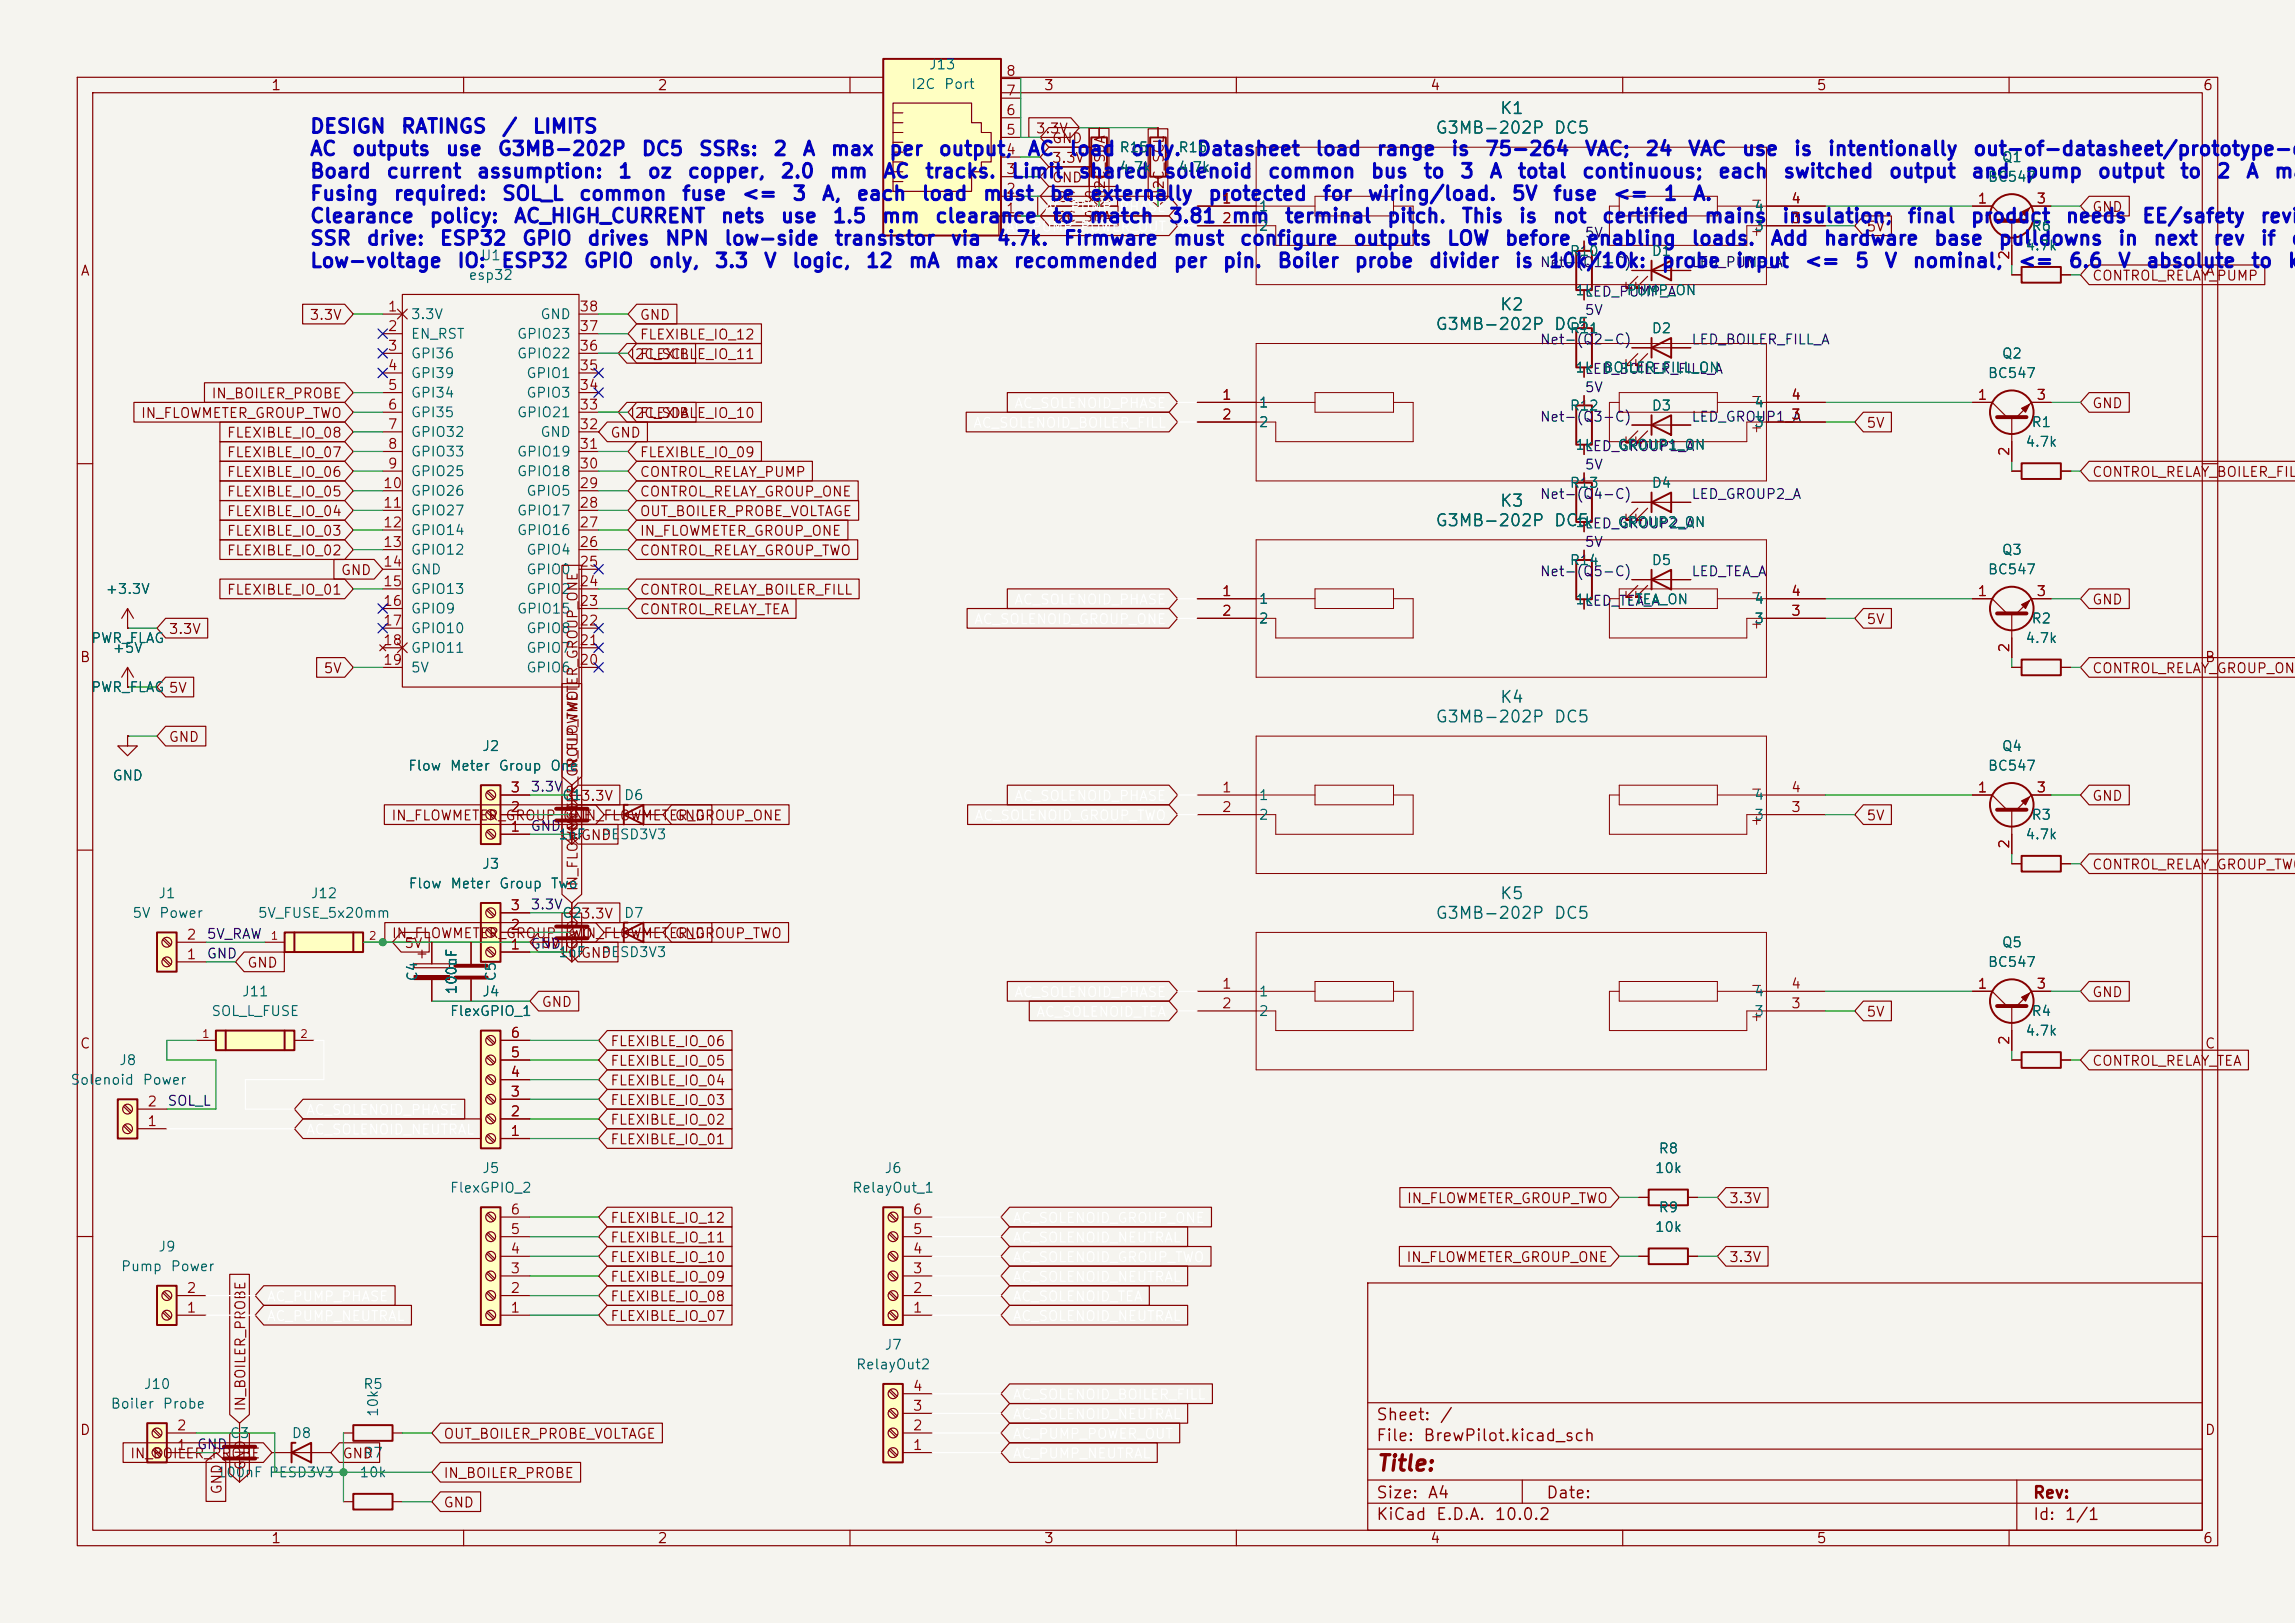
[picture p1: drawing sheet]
<svg xmlns="http://www.w3.org/2000/svg" width="297mm" height="210mm" viewBox="0 0 297 210" stroke-linecap="round" stroke-linejoin="round" font-family="sans-serif">
<defs><g id="words">
<text font-size="2" fill="#840000" x="178" y="190.8">Title:</text>
<g font-size="1.8" fill="#0000c2">
<text x="40" y="17.7">DESIGN</text>
<text x="51.8" y="17.7">RATINGS</text>
<text x="64.8" y="17.7">/</text>
<text x="68.8" y="17.7">LIMITS</text>
<text x="40" y="20.6">AC</text>
<text x="40" y="23.5">Board</text>
<text x="45.4" y="20.6">outputs</text>
<text x="49.9" y="23.5">current</text>
<text x="57.6" y="20.6">use</text>
<text x="61.6" y="23.5">assumption:</text>
<text x="64.3" y="20.6">G3MB-202P</text>
<text x="79.9" y="23.5">1</text>
<text x="82.9" y="20.6">DC5</text>
<text x="83.7" y="23.5">oz</text>
<text x="88.9" y="23.5">copper,</text>
<text x="90.3" y="20.6">SSRs:</text>
<text x="99.9" y="20.6">2</text>
<text x="100.9" y="23.5">2.0</text>
<text x="103.8" y="20.6">A</text>
<text x="107.3" y="23.5">mm</text>
<text x="107.4" y="20.6">max</text>
<text x="114.2" y="23.5">AC</text>
<text x="115" y="20.6">per</text>
<text x="119.6" y="23.5">tracks.</text>
<text x="121.3" y="20.6">output,</text>
<text x="130.8" y="23.5">Limit</text>
<text x="132.9" y="20.6">AC</text>
<text x="138.3" y="20.6">load</text>
<text x="139.5" y="23.5">shared</text>
<text x="146.2" y="20.6">only.</text>
<text x="150.6" y="23.5">solenoid</text>
<text x="154.7" y="20.6">Datasheet</text>
<text x="164" y="23.5">common</text>
<text x="170.1" y="20.6">load</text>
<text x="177.3" y="23.5">bus</text>
<text x="178" y="20.6">range</text>
<text x="184.1" y="23.5">to</text>
<text x="187.7" y="20.6">is</text>
<text x="188.8" y="23.5">3</text>
<text x="192.1" y="20.6">75-264</text>
<text x="192.6" y="23.5">A</text>
<text x="196.3" y="23.5">total</text>
<text x="204.6" y="23.5">continuous;</text>
<text x="205" y="20.6">VAC;</text>
<text x="212.8" y="20.6">24</text>
<text x="218.3" y="20.6">VAC</text>
<text x="222.2" y="23.5">each</text>
<text x="225.3" y="20.6">use</text>
<text x="230.7" y="23.5">switched</text>
<text x="232" y="20.6">is</text>
<text x="236.4" y="20.6">intentionally</text>
<text x="244.3" y="23.5">output</text>
<text x="255" y="23.5">and</text>
<text x="255.2" y="20.6">out-of-datasheet/prototype-o</text>
<text x="262" y="23.5">pump</text>
<text x="271.3" y="23.5">output</text>
<text x="282" y="23.5">to</text>
<text x="286.8" y="23.5">2</text>
<text x="290.6" y="23.5">A</text>
<text x="294.2" y="23.5">ma</text>
<text x="40" y="26.4">Fusing</text>
<text x="40" y="29.3">Clearance</text>
<text x="50.8" y="26.4">required:</text>
<text x="55.5" y="29.3">policy:</text>
<text x="64.8" y="26.4">SOL_L</text>
<text x="66.4" y="29.3">AC_HIGH_CURRENT</text>
<text x="74.8" y="26.4">common</text>
<text x="88.1" y="26.4">fuse</text>
<text x="93.2" y="29.3">nets</text>
<text x="95.9" y="26.4">&lt;=</text>
<text x="100.9" y="29.3">use</text>
<text x="102.4" y="26.4">3</text>
<text x="106.2" y="26.4">A,</text>
<text x="107.6" y="29.3">1.5</text>
<text x="110.7" y="26.4">each</text>
<text x="114" y="29.3">mm</text>
<text x="119.2" y="26.4">load</text>
<text x="120.9" y="29.3">clearance</text>
<text x="127.1" y="26.4">must</text>
<text x="135.7" y="26.4">be</text>
<text x="136.1" y="29.3">to</text>
<text x="140.9" y="29.3">match</text>
<text x="141" y="26.4">externally</text>
<text x="151.2" y="29.3">3.81</text>
<text x="156.2" y="26.4">protected</text>
<text x="159.3" y="29.3">mm</text>
<text x="166.2" y="29.3">terminal</text>
<text x="171" y="26.4">for</text>
<text x="176.9" y="26.4">wiring/load.</text>
<text x="179.4" y="29.3">pitch.</text>
<text x="189" y="29.3">This</text>
<text x="195.5" y="26.4">5V</text>
<text x="196.4" y="29.3">is</text>
<text x="200.8" y="29.3">not</text>
<text x="200.9" y="26.4">fuse</text>
<text x="207.2" y="29.3">certified</text>
<text x="208.6" y="26.4">&lt;=</text>
<text x="215.2" y="26.4">1</text>
<text x="219" y="26.4">A.</text>
<text x="220.4" y="29.3">mains</text>
<text x="230.5" y="29.3">insulation;</text>
<text x="246.7" y="29.3">final</text>
<text x="254.9" y="29.3">product</text>
<text x="267.2" y="29.3">needs</text>
<text x="277.1" y="29.3">EE/safety</text>
<text x="292.4" y="29.3">revie</text>
<text x="40" y="32.2">SSR</text>
<text x="40" y="35.1">Low-voltage</text>
<text x="47.3" y="32.2">drive:</text>
<text x="56.8" y="32.2">ESP32</text>
<text x="59.1" y="35.1">IO:</text>
<text x="64.8" y="35.1">ESP32</text>
<text x="67.4" y="32.2">GPIO</text>
<text x="75.4" y="35.1">GPIO</text>
<text x="75.9" y="32.2">drives</text>
<text x="83.9" y="35.1">only,</text>
<text x="85.9" y="32.2">NPN</text>
<text x="92.4" y="35.1">3.3</text>
<text x="93.6" y="32.2">low-side</text>
<text x="98.7" y="35.1">V</text>
<text x="102.4" y="35.1">logic,</text>
<text x="107.9" y="32.2">transistor</text>
<text x="111.9" y="35.1">12</text>
<text x="117.5" y="35.1">mA</text>
<text x="122.9" y="32.2">via</text>
<text x="123.5" y="35.1">max</text>
<text x="128.9" y="32.2">4.7k.</text>
<text x="131.1" y="35.1">recommended</text>
<text x="137.5" y="32.2">Firmware</text>
<text x="151.7" y="32.2">must</text>
<text x="151.8" y="35.1">per</text>
<text x="158.1" y="35.1">pin.</text>
<text x="160.3" y="32.2">configure</text>
<text x="165.2" y="35.1">Boiler</text>
<text x="175" y="32.2">outputs</text>
<text x="175.2" y="35.1">probe</text>
<text x="184.8" y="35.1">divider</text>
<text x="187.1" y="32.2">LOW</text>
<text x="194.6" y="32.2">before</text>
<text x="195.9" y="35.1">is</text>
<text x="200.3" y="35.1">10k/10k:</text>
<text x="205.2" y="32.2">enabling</text>
<text x="214.9" y="35.1">probe</text>
<text x="218.8" y="32.2">loads.</text>
<text x="224.5" y="35.1">input</text>
<text x="229" y="32.2">Add</text>
<text x="233.4" y="35.1">&lt;=</text>
<text x="235.9" y="32.2">hardware</text>
<text x="240" y="35.1">5</text>
<text x="243.8" y="35.1">V</text>
<text x="247.4" y="35.1">nominal,</text>
<text x="250.2" y="32.2">base</text>
<text x="258.5" y="32.2">pulldowns</text>
<text x="261.1" y="35.1">&lt;=</text>
<text x="267.6" y="35.1">6.6</text>
<text x="274" y="35.1">V</text>
<text x="274" y="32.2">in</text>
<text x="277.6" y="35.1">absolute</text>
<text x="278.6" y="32.2">next</text>
<text x="286.3" y="32.2">rev</text>
<text x="291.2" y="35.1">to</text>
<text x="292.4" y="32.2">if</text>
<text x="295.9" y="35.1">ke</text>
<text x="296.4" y="32.2">o</text>
</g>
<g font-size="1.5" fill="#006464">
<text x="185.7" y="17.7">G3MB-202P</text>
<text x="194" y="15.1">K1</text>
<text x="201" y="17.7">DC5</text>
<text x="194" y="40.5">K2</text>
<text x="185.7" y="43.1">G3MB-202P</text>
<text x="201" y="43.1">DC5</text>
<text x="194" y="65.9">K3</text>
<text x="185.7" y="68.5">G3MB-202P</text>
<text x="201" y="68.5">DC5</text>
<text x="185.7" y="93.9">G3MB-202P</text>
<text x="194" y="91.3">K4</text>
<text x="201" y="93.9">DC5</text>
<text x="185.7" y="119.3">G3MB-202P</text>
<text x="194" y="116.7">K5</text>
<text x="201" y="119.3">DC5</text>
</g>
<g font-size="1.5" fill="#840000">
<text x="178" y="184.2">Sheet:</text>
<text x="186.2" y="184.2">/</text>
<text x="178" y="186.9">File:</text>
<text x="184.1" y="186.9">BrewPilot.kicad_sch</text>
<text x="178" y="197.1">KiCad</text>
<text x="178" y="194.3">Size:</text>
<text x="184.7" y="194.3">A4</text>
<text x="185.7" y="197.1">E.D.A.</text>
<text x="193.3" y="197.1">10.0.2</text>
<text x="200" y="194.3">Date:</text>
<text x="263" y="194.3">Rev:</text>
<text x="263" y="197.1">Id:</text>
<text x="267.1" y="197.1">1/1</text>
</g>
<g font-size="1.3" fill="#840000">
<text x="35" y="12">1</text>
<text x="85" y="12">2</text>
<text x="135" y="12">3</text>
<text x="185" y="12">4</text>
<text x="235" y="12">5</text>
<text x="285" y="12">6</text>
<text x="134" y="17.6">3.3V</text>
<text x="136" y="18.8">GND</text>
<text x="136" y="21.4">3.3V</text>
<text x="136" y="23.9">GND</text>
<text x="136" y="26.5">I2C_SCL</text>
<text x="136" y="29">I2C_SDA</text>
<text x="143.3" y="25.2" transform="rotate(-90 143.3 25.2)">I2C_SDA</text>
<text x="150.9" y="25.2" transform="rotate(-90 150.9 25.2)">I2C_SCL</text>
<text x="270.7" y="27.7">GND</text>
<text x="10.3" y="36">A</text>
<text x="241.5" y="30.3">5V</text>
<text x="285.3" y="36">A</text>
<text x="40" y="41.7">3.3V</text>
<text x="82.7" y="41.7">GND</text>
<text x="270.7" y="36.6">CONTROL_RELAY_PUMP</text>
<text x="81.4" y="46.8">I2C_SCL</text>
<text x="82.7" y="46.8">FLEXIBLE_IO_11</text>
<text x="82.7" y="44.2">FLEXIBLE_IO_12</text>
<text x="27.3" y="51.9">IN_BOILER_PROBE</text>
<text x="270.7" y="53.1">GND</text>
<text x="18.1" y="54.4">IN_FLOWMETER_GROUP_TWO</text>
<text x="29.3" y="59.5">FLEXIBLE_IO_07</text>
<text x="29.3" y="56.9">FLEXIBLE_IO_08</text>
<text x="78.9" y="56.9">GND</text>
<text x="81.4" y="54.4">I2C_SDA</text>
<text x="82.7" y="54.4">FLEXIBLE_IO_10</text>
<text x="82.7" y="59.5">FLEXIBLE_IO_09</text>
<text x="241.5" y="55.7">5V</text>
<text x="29.3" y="64.6">FLEXIBLE_IO_05</text>
<text x="29.3" y="62">FLEXIBLE_IO_06</text>
<text x="82.7" y="62">CONTROL_RELAY_PUMP</text>
<text x="82.7" y="64.6">CONTROL_RELAY_GROUP_ONE</text>
<text x="270.7" y="62">CONTROL_RELAY_BOILER_FILL</text>
<text x="29.3" y="67.1">FLEXIBLE_IO_04</text>
<text x="29.3" y="69.6">FLEXIBLE_IO_03</text>
<text x="82.7" y="69.6">IN_FLOWMETER_GROUP_ONE</text>
<text x="82.7" y="67.1">OUT_BOILER_PROBE_VOLTAGE</text>
<text x="29.3" y="77.3">FLEXIBLE_IO_01</text>
<text x="29.3" y="72.2">FLEXIBLE_IO_02</text>
<text x="44" y="74.7">GND</text>
<text x="82.7" y="72.2">CONTROL_RELAY_GROUP_TWO</text>
<text x="82.7" y="77.3">CONTROL_RELAY_BOILER_FILL</text>
<text x="21.7" y="82.3">3.3V</text>
<text x="82.7" y="79.8">CONTROL_RELAY_TEA</text>
<text x="241.5" y="81.1">5V</text>
<text x="270.7" y="78.5">GND</text>
<text x="10.3" y="86">B</text>
<text x="41.8" y="87.4">5V</text>
<text x="270.7" y="87.4">CONTROL_RELAY_GROUP_ONE</text>
<text x="285.3" y="86">B</text>
<text x="21.7" y="96.3">GND</text>
<text x="75.1" y="100.2" transform="rotate(-90 75.1 100.2)">IN_FLOWMETER_GROUP_ONE</text>
<text x="50.6" y="106.5">IN_FLOWMETER_GROUP_ONE</text>
<text x="75.1" y="107.8" transform="rotate(-90 75.1 107.8)">GND</text>
<text x="75.1" y="106.5">IN_FLOWMETER_GROUP_ONE</text>
<text x="87.2" y="106.5">GND</text>
<text x="241.5" y="106.5">5V</text>
<text x="270.7" y="103.9">GND</text>
<text x="75.1" y="109">GND</text>
<text x="270.7" y="112.8">CONTROL_RELAY_GROUP_TWO</text>
<text x="75.1" y="115.4" transform="rotate(-90 75.1 115.4)">IN_FLOWMETER_GROUP_TWO</text>
<text x="31.9" y="125.5">GND</text>
<text x="50.6" y="121.7">IN_FLOWMETER_GROUP_TWO</text>
<text x="52.2" y="123">5V</text>
<text x="70" y="123">5V</text>
<text x="75.1" y="123" transform="rotate(-90 75.1 123)">GND</text>
<text x="75.1" y="121.7">IN_FLOWMETER_GROUP_TWO</text>
<text x="75.1" y="124.3">GND</text>
<text x="87.2" y="121.7">GND</text>
<text x="70" y="130.6">GND</text>
<text x="241.5" y="131.9">5V</text>
<text x="270.7" y="129.3">GND</text>
<text x="10.3" y="136">C</text>
<text x="78.9" y="135.7">FLEXIBLE_IO_06</text>
<text x="285.3" y="136">C</text>
<text x="78.9" y="143.3">FLEXIBLE_IO_03</text>
<text x="78.9" y="138.2">FLEXIBLE_IO_05</text>
<text x="78.9" y="140.8">FLEXIBLE_IO_04</text>
<text x="270.7" y="138.2">CONTROL_RELAY_TEA</text>
<text x="78.9" y="145.8">FLEXIBLE_IO_02</text>
<text x="78.9" y="148.4">FLEXIBLE_IO_01</text>
<text x="78.9" y="158.5">FLEXIBLE_IO_12</text>
<text x="78.9" y="161.1">FLEXIBLE_IO_11</text>
<text x="182" y="156">IN_FLOWMETER_GROUP_TWO</text>
<text x="223.7" y="156">3.3V</text>
<text x="78.9" y="163.6">FLEXIBLE_IO_10</text>
<text x="78.9" y="166.2">FLEXIBLE_IO_09</text>
<text x="181.9" y="163.6">IN_FLOWMETER_GROUP_ONE</text>
<text x="223.7" y="163.6">3.3V</text>
<text x="78.9" y="168.7">FLEXIBLE_IO_08</text>
<text x="78.9" y="171.2">FLEXIBLE_IO_07</text>
<text x="10.3" y="186">D</text>
<text x="32.1" y="182.7" transform="rotate(-90 32.1 182.7)">IN_BOILER_PROBE</text>
<text x="285.3" y="186">D</text>
<text x="16.7" y="189">IN_BOILER_PROBE</text>
<text x="32.1" y="190.3" transform="rotate(-90 32.1 190.3)">GND</text>
<text x="44.2" y="189">GND</text>
<text x="57.3" y="186.5">OUT_BOILER_PROBE_VOLTAGE</text>
<text x="57.3" y="191.6">IN_BOILER_PROBE</text>
<text x="29" y="193.5" transform="rotate(-90 29 193.5)">GND</text>
<text x="57.3" y="195.4">GND</text>
<text x="35" y="200">1</text>
<text x="85" y="200">2</text>
<text x="135" y="200">3</text>
<text x="185" y="200">4</text>
<text x="235" y="200">5</text>
<text x="285" y="200">6</text>
</g>
<g font-size="1.3" fill="#006464">
<text x="117.8" y="11.8">I2C</text>
<text x="120.1" y="9.3">J13</text>
<text x="122.1" y="11.8">Port</text>
<text x="144.8" y="22.6">4.7k</text>
<text x="144.8" y="20">R15</text>
<text x="152.4" y="22.6">4.7k</text>
<text x="152.4" y="20">R16</text>
<text x="257.2" y="23.8">BC547</text>
<text x="259" y="21.3">Q1</text>
<text x="162.8" y="27.6">1</text>
<text x="226.9" y="27.6">4</text>
<text x="62.1" y="34">U1</text>
<text x="162.8" y="30.2">2</text>
<text x="203.1" y="33.4">R10</text>
<text x="213.7" y="33.4">D1</text>
<text x="226.9" y="30.2">3</text>
<text x="262" y="32.7">4.7k</text>
<text x="262.8" y="30.2">R6</text>
<text x="53.1" y="41.6">3.3V</text>
<text x="60.6" y="36.5">esp32</text>
<text x="69.8" y="41.6">GND</text>
<text x="203.8" y="38.5">1k</text>
<text x="210.4" y="38.5">PUMP_ON</text>
<text x="53.1" y="44.2">EN_RST</text>
<text x="53.1" y="46.7">GPI36</text>
<text x="66.8" y="46.7">GPIO22</text>
<text x="66.8" y="44.2">GPIO23</text>
<text x="203.1" y="43.4">R11</text>
<text x="213.7" y="43.4">D2</text>
<text x="259" y="46.7">Q2</text>
<text x="53.1" y="49.2">GPI39</text>
<text x="53.1" y="51.8">GPI34</text>
<text x="68" y="51.8">GPIO3</text>
<text x="68" y="49.2">GPIO1</text>
<text x="162.8" y="53">1</text>
<text x="203.1" y="53.4">R12</text>
<text x="203.8" y="48.5">1k</text>
<text x="207.4" y="48.5">BOILER_FILL_ON</text>
<text x="213.7" y="53.4">D3</text>
<text x="226.9" y="53">4</text>
<text x="257.2" y="49.2">BC547</text>
<text x="53.1" y="54.3">GPI35</text>
<text x="53.1" y="56.9">GPIO32</text>
<text x="53.1" y="59.4">GPIO33</text>
<text x="66.8" y="59.4">GPIO19</text>
<text x="66.8" y="54.3">GPIO21</text>
<text x="69.8" y="56.9">GND</text>
<text x="162.8" y="55.6">2</text>
<text x="203.8" y="58.5">1k</text>
<text x="209.2" y="58.5">GROUP1_ON</text>
<text x="226.9" y="55.6">3</text>
<text x="262" y="58.1">4.7k</text>
<text x="262.8" y="55.6">R1</text>
<text x="53.1" y="61.9">GPIO25</text>
<text x="53.1" y="64.5">GPIO26</text>
<text x="66.8" y="61.9">GPIO18</text>
<text x="68" y="64.5">GPIO5</text>
<text x="203.1" y="63.4">R13</text>
<text x="213.7" y="63.4">D4</text>
<text x="53.1" y="67">GPIO27</text>
<text x="53.1" y="69.6">GPIO14</text>
<text x="66.8" y="69.6">GPIO16</text>
<text x="66.8" y="67">GPIO17</text>
<text x="203.8" y="68.5">1k</text>
<text x="209.2" y="68.5">GROUP2_ON</text>
<text x="13.6" y="77.2">+3.3V</text>
<text x="53.1" y="72.1">GPIO12</text>
<text x="53.1" y="74.6">GND</text>
<text x="53.1" y="77.2">GPIO13</text>
<text x="68" y="77.2">GPIO2</text>
<text x="68" y="74.6">GPIO0</text>
<text x="68" y="72.1">GPIO4</text>
<text x="203.1" y="73.4">R14</text>
<text x="213.7" y="73.4">D5</text>
<text x="257.2" y="74.6">BC547</text>
<text x="259" y="72.1">Q3</text>
<text x="11.7" y="83.5">PWR_FLAG</text>
<text x="53.1" y="79.7">GPIO9</text>
<text x="53.1" y="82.3">GPIO10</text>
<text x="66.8" y="79.7">GPIO15</text>
<text x="68" y="82.3">GPIO8</text>
<text x="162.8" y="78.4">1</text>
<text x="162.8" y="81">2</text>
<text x="203.8" y="78.5">1k</text>
<text x="211.5" y="78.5">TEA_ON</text>
<text x="226.9" y="81">3</text>
<text x="226.9" y="78.4">4</text>
<text x="262" y="83.5">4.7k</text>
<text x="262.8" y="81">R2</text>
<text x="11.7" y="89.9">PWR_FLAG 5V</text>
<text x="11.7" y="89.9">PWR_FLAG</text>
<text x="14.5" y="84.8">+5V</text>
<text x="53.1" y="84.8">GPIO11</text>
<text x="53.1" y="87.3">5V</text>
<text x="68" y="87.3">GPIO6</text>
<text x="68" y="84.8">GPIO7</text>
<text x="14.5" y="101.3">GND</text>
<text x="52.7" y="100">Flow</text>
<text x="58.1" y="100">Meter</text>
<text x="62.3" y="97.5">J2</text>
<text x="64.4" y="100">Group</text>
<text x="71.1" y="100">One</text>
<text x="257.2" y="100">BC547</text>
<text x="259" y="97.5">Q4</text>
<text x="72.7" y="103.8">C13.3V</text>
<text x="72.7" y="103.8">C1</text>
<text x="80.7" y="103.8">D6</text>
<text x="162.8" y="103.8">1</text>
<text x="162.8" y="106.4">2</text>
<text x="226.9" y="106.4">3</text>
<text x="226.9" y="103.8">4</text>
<text x="262.8" y="106.4">R3</text>
<text x="62.3" y="112.7">J3</text>
<text x="72.2" y="108.9">1nF</text>
<text x="77.7" y="108.9">PESD3V3</text>
<text x="262" y="108.9">4.7k</text>
<text x="17" y="119.1">5V</text>
<text x="20.4" y="116.5">J1</text>
<text x="20.5" y="119.1">Power</text>
<text x="33.3" y="119.1">5V_FUSE_5x20mm</text>
<text x="40.1" y="116.5">J12</text>
<text x="52.8" y="115.3">Flow</text>
<text x="58.2" y="115.3">Meter</text>
<text x="64.5" y="115.3">Group</text>
<text x="71.2" y="115.3">Two</text>
<text x="72.7" y="119.1">C23.3V</text>
<text x="72.7" y="119.1">C2</text>
<text x="80.7" y="119.1">D7</text>
<text x="72.2" y="124.2">1nF</text>
<text x="77.7" y="124.2">PESD3V3</text>
<text x="257.2" y="125.4">BC547</text>
<text x="259" y="122.9">Q5</text>
<text x="27.3" y="131.8">SOL_L_FUSE</text>
<text x="31.2" y="129.2">J11</text>
<text x="54.3" y="127.1" transform="rotate(-90 54.3 127.1)">C4</text>
<text x="58.1" y="131.8">FlexGPIO_1</text>
<text x="59.4" y="128.8" transform="rotate(-90 59.4 128.8)">100nF</text>
<text x="59.4" y="128.8" transform="rotate(-90 59.4 128.8)">100uF</text>
<text x="62.3" y="129.2">J4</text>
<text x="64.5" y="127.1" transform="rotate(-90 64.5 127.1)">C5</text>
<text x="162.8" y="129.2">1</text>
<text x="162.8" y="131.8">2</text>
<text x="226.9" y="131.8">3</text>
<text x="226.9" y="129.2">4</text>
<text x="262.8" y="131.8">R4</text>
<text x="262" y="134.3">4.7k</text>
<text x="9" y="140.7">Solenoid</text>
<text x="15.3" y="138.1">J8</text>
<text x="18.4" y="140.7">Power</text>
<text x="214.6" y="149.6">R8</text>
<text x="58.1" y="154.6">FlexGPIO_2</text>
<text x="62.3" y="152.1">J5</text>
<text x="110.2" y="154.6">RelayOut_1</text>
<text x="114.4" y="152.1">J6</text>
<text x="214.1" y="152.1">10k</text>
<text x="214.1" y="159.7">10k</text>
<text x="214.6" y="157.2">R9</text>
<text x="15.6" y="164.8">Pump</text>
<text x="20.4" y="162.3">J9</text>
<text x="22" y="164.8">Power</text>
<text x="110.7" y="177.5">RelayOut2</text>
<text x="114.4" y="175">J7</text>
<text x="14.2" y="182.6">Boiler</text>
<text x="18.5" y="180">J10</text>
<text x="21" y="182.6">Probe</text>
<text x="46.9" y="180">R5</text>
<text x="49.2" y="183.4" transform="rotate(-90 49.2 183.4)">10k</text>
<text x="28" y="191.5">100nF PESD3V3</text>
<text x="29.7" y="186.4">C3</text>
<text x="37.7" y="186.4">D8</text>
<text x="46.4" y="191.5">10k</text>
<text x="46.9" y="188.9">R7</text>
</g>
<g font-size="1.3" fill="#a90000">
<text x="130.1" y="10.1">8</text>
<text x="130.1" y="17.8">5</text>
<text x="130.1" y="15.2">6</text>
<text x="130.1" y="12.7">7</text>
<text x="130.1" y="22.8">3</text>
<text x="130.1" y="20.3">4</text>
<text x="130.1" y="27.9">1</text>
<text x="130.1" y="25.4">2</text>
<text x="158" y="26.6">1</text>
<text x="158" y="29.2">2</text>
<text x="231.7" y="29.2">3</text>
<text x="231.7" y="26.6">4</text>
<text x="255.8" y="26.6">1</text>
<text x="263.5" y="26.6">3</text>
<text x="260.3" y="33.7" transform="rotate(-90 260.3 33.7)">2</text>
<text x="50.1" y="40.6">1</text>
<text x="74.9" y="40.6">38</text>
<text x="50.1" y="43.2">2</text>
<text x="50.1" y="45.7">3</text>
<text x="74.9" y="45.7">36</text>
<text x="74.9" y="43.2">37</text>
<text x="50.1" y="48.2">4</text>
<text x="50.1" y="50.8">5</text>
<text x="50.1" y="53.3">6</text>
<text x="74.9" y="53.3">33</text>
<text x="74.9" y="50.8">34</text>
<text x="74.9" y="48.2">35</text>
<text x="158" y="52">1</text>
<text x="231.7" y="52">4</text>
<text x="255.8" y="52">1</text>
<text x="263.5" y="52">3</text>
<text x="50.1" y="55.9">7</text>
<text x="50.1" y="58.4">8</text>
<text x="74.9" y="58.4">31</text>
<text x="74.9" y="55.9">32</text>
<text x="158" y="54.6">2</text>
<text x="231.7" y="54.6">3</text>
<text x="260.3" y="59.1" transform="rotate(-90 260.3 59.1)">2</text>
<text x="49.5" y="63.5">10</text>
<text x="50.1" y="60.9">9</text>
<text x="74.9" y="63.5">29</text>
<text x="74.9" y="60.9">30</text>
<text x="49.5" y="66">11</text>
<text x="49.5" y="68.6">12</text>
<text x="49.5" y="71.1">13</text>
<text x="74.9" y="71.1">26</text>
<text x="74.9" y="68.6">27</text>
<text x="74.9" y="66">28</text>
<text x="49.5" y="73.6">14</text>
<text x="49.5" y="76.2">15</text>
<text x="74.9" y="76.2">24</text>
<text x="74.9" y="73.6">25</text>
<text x="158" y="77.4">1</text>
<text x="231.7" y="77.4">4</text>
<text x="255.8" y="77.4">1</text>
<text x="263.5" y="77.4">3</text>
<text x="49.5" y="78.7">16</text>
<text x="49.5" y="81.3">17</text>
<text x="49.5" y="83.8">18</text>
<text x="74.9" y="83.8">21</text>
<text x="74.9" y="81.3">22</text>
<text x="74.9" y="78.7">23</text>
<text x="158" y="80">2</text>
<text x="231.7" y="80">3</text>
<text x="49.5" y="86.3">19</text>
<text x="74.9" y="86.3">20</text>
<text x="260.3" y="84.5" transform="rotate(-90 260.3 84.5)">2</text>
<text x="66" y="107.9">1</text>
<text x="66" y="105.4">2</text>
<text x="66" y="102.8">3</text>
<text x="158" y="102.8">1</text>
<text x="158" y="105.4">2</text>
<text x="231.7" y="105.4">3</text>
<text x="231.7" y="102.8">4</text>
<text x="255.8" y="102.8">1</text>
<text x="263.5" y="102.8">3</text>
<text x="260.3" y="109.9" transform="rotate(-90 260.3 109.9)">2</text>
<text x="66" y="118.1">3</text>
<text x="24.1" y="124.4">1</text>
<text x="24.1" y="121.9">2</text>
<text x="66" y="123.2">1</text>
<text x="66" y="120.6">2</text>
<text x="158" y="128.2">1</text>
<text x="158" y="130.8">2</text>
<text x="231.7" y="130.8">3</text>
<text x="231.7" y="128.2">4</text>
<text x="255.8" y="128.2">1</text>
<text x="263.5" y="128.2">3</text>
<text x="66" y="137.1">5</text>
<text x="66" y="134.6">6</text>
<text x="260.3" y="135.3" transform="rotate(-90 260.3 135.3)">2</text>
<text x="19" y="143.5">2</text>
<text x="66" y="142.2">3</text>
<text x="66" y="139.7">4</text>
<text x="19" y="146">1</text>
<text x="66" y="147.3">1</text>
<text x="66" y="144.8">2</text>
<text x="66" y="160">5</text>
<text x="66" y="157.5">6</text>
<text x="118" y="160">5</text>
<text x="118" y="157.5">6</text>
<text x="24.1" y="167.6">2</text>
<text x="66" y="167.6">2</text>
<text x="66" y="165.1">3</text>
<text x="66" y="162.5">4</text>
<text x="118" y="167.6">2</text>
<text x="118" y="165.1">3</text>
<text x="118" y="162.5">4</text>
<text x="24.1" y="170.2">1</text>
<text x="66" y="170.2">1</text>
<text x="118" y="170.2">1</text>
<text x="22.8" y="185.4">2</text>
<text x="118" y="185.4">2</text>
<text x="118" y="182.9">3</text>
<text x="118" y="180.3">4</text>
<text x="22.8" y="187.9">1</text>
<text x="118" y="187.9">1</text>
</g>
<g font-size="1.3" fill="#fff">
<text x="135.1" y="27.7">AC_PUMP_PHASE</text>
<text x="130.1" y="30.3">AC_PUMP_POWER_OUT</text>
</g>
<g font-size="1.3" fill="#0f0f0f">
<text x="199.2" y="34.9">Net-(Q1-C)</text>
<text x="205" y="31.1">5V</text>
<text x="218.8" y="34.9">LED_PUMP_A</text>
<text x="205" y="38.7">LED_PUMP_A</text>
<text x="205" y="41.1">5V</text>
<text x="199.2" y="44.9">Net-(Q2-C)</text>
<text x="218.8" y="44.9">LED_BOILER_FILL_A</text>
<text x="205" y="48.7">LED_BOILER_FILL_A</text>
<text x="205" y="51.1">5V</text>
<text x="199.2" y="54.9">Net-(Q3-C)</text>
<text x="205" y="58.7">LED_GROUP1_A</text>
<text x="218.8" y="54.9">LED_GROUP1_A</text>
<text x="199.2" y="64.9">Net-(Q4-C)</text>
<text x="205" y="61.1">5V</text>
<text x="218.8" y="64.9">LED_GROUP2_A</text>
<text x="205" y="71.1">5V</text>
<text x="205" y="68.7">LED_GROUP2_A</text>
<text x="199.2" y="74.9">Net-(Q5-C)</text>
<text x="218.8" y="74.9">LED_TEA_A</text>
<text x="205" y="78.7">LED_TEA_A</text>
<text x="68.6" y="102.7">3.3V</text>
<text x="68.6" y="107.8">GND</text>
<text x="68.6" y="118">3.3V</text>
<text x="26.7" y="121.8">5V_RAW</text>
<text x="26.7" y="124.3">GND</text>
<text x="68.6" y="123.1">GND</text>
<text x="21.6" y="143.4">SOL_L</text>
<text x="25.4" y="187.8">GND</text>
</g>
<g font-size="1" fill="#a90000">
<text x="34.9" y="121.8">1</text>
<text x="47.6" y="121.8">2</text>
<text x="26.1" y="134.5">1</text>
<text x="38.8" y="134.5">2</text>
</g>
</g></defs>
<path d="M0 0h297v210h-297z" fill="#f5f4ef" stroke="#f5f4ef" stroke-width=".13"/>
<g fill="none" stroke="#840000" stroke-width=".15">
<path d="M10 10h277v190h-277zM12 12h273v186h-273zM60 10v2M110 10v2M142.2 16.5v1.3M160 10v2M210 10v2M260 10v2M142.2 22.9v1.2M205 31.2v1.3M205 37.5v1.3M211.2 35h7.6"/>
<path d="M212 35.8l-1.6 1.5h.8h-.8v-.8M213.2 35.8l-1.5 1.5h.8h-.8v-.8M154.9 52.1h7.7M154.9 54.6h7.7M205 41.2v1.3M205 47.5v1.3M205 51.2v1.3M205 57.5v1.3M211.2 55h7.6M211.2 45h7.6M212 55.8l-1.6 1.5h.8h-.8v-.8M212 45.8l-1.6 1.5h.8h-.8v-.8"/>
<path d="M213.2 55.8l-1.5 1.5h.8h-.8v-.8M213.2 45.8l-1.5 1.5h.8h-.8v-.8M228.6 52.1h7.6M228.6 54.6h7.6M10 60h2M16.5 78.7l-.8 1.3M16.5 78.7l.8 1.3M16.5 78.7v2.6M205 61.2v1.3M205 67.5v1.3M211.2 75h7.6M211.2 65h7.6"/>
<path d="M212 75.8l-1.6 1.5h.8h-.8v-.8M212 65.8l-1.6 1.5h.8h-.8v-.8M213.2 75.8l-1.5 1.5h.8h-.8v-.8M213.2 65.8l-1.5 1.5h.8h-.8v-.8M285 60h2M16.5 81.3h.1M10 110h2M285 110h2M10 160h2M177 166h108v32h-108zM285 160h2M60 198v2"/>
<path d="M110 198v2M160 198v2M177 194.5h108M177 191.5h108M177 187.5h108M177 181.5h108M197 191.5v3M210 198v2M260 198v2M261 191.5v6.5"/>
</g>
<path d="M162.6 44.5h66v17.7h-66zM162.6 52.1h7.6M170.2 50.8h10.1v2.5h-10.1zM180.3 52.1h2.6v5.1h-17.8v-2.6h-2.5M209.5 52.1h-1.2v5.1h17.8v-2.6h2.5M209.5 50.8h12.7v2.5h-12.7zM222.2 52.1h6.4M226.8 51.3h1M226.8 55.4h1M227.3 54.9v1" fill="none" stroke="#840000" stroke-width=".13"/>
<g fill="none" stroke="#840000" stroke-width=".25">
<path d="M141.2 17.8h2.1v5.1h-2.1zM204 32.5h2v5h-2zM213.7 35l2.6-1.3v2.6zM213.7 33.7v2.6M204 52.5h2v5h-2zM204 42.5h2v5h-2zM213.7 55l2.6-1.3v2.6zM213.7 45l2.6-1.3v2.6zM213.7 43.7v2.6M213.7 53.7v2.6M204 62.5h2v5h-2zM213.7 75l2.6-1.3v2.6z"/>
<path d="M213.7 65l2.6-1.3v2.6zM213.7 63.7v2.6M213.7 73.7v2.6"/>
</g>
<path d="M114.3 7.6h15.2v22.9h-15.2z" fill="#ffffc2"/>
<g fill="none" stroke="#840000" stroke-width=".15">
<path d="M115.6 18.4h1.2M115.6 19.7h1.2M115.6 13.3h10.1v2.6h1.3v1.2h1.3v3.9h-1.3v1.2h-1.3v2.6h-10.1zM115.6 17.1h1.2M115.6 14.6h1.2M115.6 15.9h1.2M129.5 17.8h2.6M129.5 15.2h2.6M129.5 12.7h2.6M129.5 10.2h2.6M149.9 16.5v1.3M52.1 38.1h22.8v50.8h-22.8z"/>
<path d="M115.6 21h1.2M115.6 22.2h1.2M115.6 23.5h1.2M129.5 27.9h2.6M129.5 25.4h2.6M129.5 22.9h2.6M129.5 20.3h2.6M149.9 22.9v1.2M154.9 26.7h7.7M154.9 29.2h7.7M228.6 26.7h7.6M228.6 29.2h7.6"/>
<path d="M255.3 26.7h2.5l1.9 1.9M260.3 28.6v5.7M260.3 35.6h1.3M265.4 26.7h-2.5l-1.9 1.9M266.7 35.6h1.3M49.5 40.6h2.6M49.5 43.2h2.6M49.5 45.7h2.6M49.5 48.3h2.6M49.5 50.8h2.6M49.5 53.3h2.6M49.5 55.9h2.6"/>
<path d="M49.5 58.4h2.6M51.4 40l1.3 1.3M52.7 40l-1.3 1.3M74.9 40.6h2.6M74.9 43.2h2.6M74.9 45.7h2.6M74.9 48.3h2.6M74.9 50.8h2.6M74.9 53.3h2.6M74.9 55.9h2.6M74.9 58.4h2.6M255.3 52.1h2.5l1.9 1.9"/>
<path d="M260.3 54v5.7M265.4 52.1h-2.5l-1.9 1.9M49.5 61h2.6M49.5 63.5h2.6M49.5 66h2.6M49.5 68.6h2.6M49.5 71.1h2.6M49.5 73.7h2.6M49.5 76.2h2.6M49.5 78.7h2.6M74.9 61h2.6M74.9 63.5h2.6"/>
<path d="M74.9 66h2.6M74.9 68.6h2.6M74.9 71.1h2.6M74.9 73.7h2.6M74.9 76.2h2.6M74.9 78.7h2.6M154.9 77.5h7.7M228.6 77.5h7.6M255.3 77.5h2.5l1.9 1.9M260.3 79.4v5.7M260.3 61h1.3M265.4 77.5h-2.5l-1.9 1.9"/>
<path d="M266.7 61h1.3M49.1 83.4l.8 .8M49.5 86.4h2.6M49.5 81.3h2.6M49.5 83.8h2.6M49.9 83.4l-.8 .8M51.4 83.2l1.3 1.3M52.7 83.2l-1.3 1.3M74.9 86.4h2.6M74.9 81.3h2.6M74.9 83.8h2.6M154.9 80h7.7"/>
<path d="M228.6 80h7.6M260.3 86.4h1.3M266.7 86.4h1.3M74 116.8v2.8M154.9 102.9h7.7M154.9 105.4h7.7M228.6 102.9h7.6M228.6 105.4h7.6M255.3 102.9h2.5l1.9 1.9M260.3 111.8h1.3M260.3 104.8v5.7M265.4 102.9h-2.5l-1.9 1.9"/>
<path d="M266.7 111.8h1.3M61 121.9v2.8M61 126.7v2.8M74 121.7v2.8M154.9 128.3h7.7M154.9 130.8h7.7M228.6 128.3h7.6M228.6 130.8h7.6M255.3 128.3h2.5l1.9 1.9M260.3 130.2v5.7M260.3 137.2h1.3M265.4 128.3h-2.5l-1.9 1.9"/>
<path d="M266.7 137.2h1.3M212.1 154.9h1.3M218.4 154.9h1.3M212.1 162.6h1.3M218.4 162.6h1.3M31 184.2v2.7M31 189v2.8"/>
</g>
<g fill="none" stroke="#840000" stroke-width=".25">
<path d="M114.3 7.6h15.2v22.9h-15.2zM148.8 17.8h2.1v5.1h-2.1zM261.6 34.5h5.1v2.1h-5.1zM261.6 59.9h5.1v2.1h-5.1zM261.6 85.3h5.1v2.1h-5.1zM261.6 110.7h5.1v2.1h-5.1zM261.6 136.1h5.1v2.1h-5.1zM213.4 153.9h5v2.1h-5zM213.4 161.5h5v2.1h-5z"/>
<circle cx="260.3" cy="27.9" r="2.82"/>
<circle cx="260.3" cy="53.3" r="2.82"/>
<circle cx="260.3" cy="78.7" r="2.82"/>
<circle cx="260.3" cy="104.1" r="2.82"/>
<circle cx="260.3" cy="129.5" r="2.82"/>
</g>
<g fill="none" stroke="#840000" stroke-width=".13">
<path d="M162.6 19.1h66v17.7h-66zM162.6 26.7h7.6M170.2 25.4h10.1v2.5h-10.1zM180.3 26.7h2.6v5.1h-17.8v-2.6h-2.5M209.5 26.7h-1.2v5.1h17.8v-2.6h2.5M209.5 25.4h12.7v2.5h-12.7zM222.2 26.7h6.4M226.8 25.9h1M226.8 30h1M227.3 29.5v1M162.6 69.9h66v17.7h-66zM162.6 77.5h7.6"/>
<path d="M170.2 76.2h10.1v2.5h-10.1zM180.3 77.5h2.6v5.1h-17.8v-2.6h-2.5M209.5 77.5h-1.2v5.1h17.8v-2.6h2.5M209.5 76.2h12.7v2.5h-12.7zM222.2 77.5h6.4M226.8 76.7h1M162.6 95.3h66v17.7h-66zM226.8 80.8h1M227.3 80.3v1M162.6 102.9h7.6M170.2 101.6h10.1v2.5h-10.1zM180.3 102.9h2.6v5.1h-17.8v-2.6h-2.5"/>
<path d="M209.5 102.9h-1.2v5.1h17.8v-2.6h2.5M209.5 101.6h12.7v2.5h-12.7zM222.2 102.9h6.4M226.8 102.1h1M226.8 106.2h1M227.3 105.7v1M162.6 120.7h66v17.7h-66zM162.6 128.3h7.6M170.2 127h10.1v2.5h-10.1zM180.3 128.3h2.6v5.1h-17.8v-2.6h-2.5M209.5 128.3h-1.2v5.1h17.8v-2.6h2.5M209.5 127h12.7v2.5h-12.7z"/>
<path d="M222.2 128.3h6.4M226.8 127.5h1M226.8 131.6h1M227.3 131.1v1"/>
</g>
<path d="M258.4 28.6h3.9M258.4 54h3.9M258.4 79.4h3.9M72 119.9h4M258.4 104.8h3.9M58.9 125h4.1M58.9 126.5h4.1M72 121.4h4M258.4 130.2h3.9M29 187.2h4M29 188.7h4" fill="none" stroke="#840000" stroke-width=".51"/>
<g fill="#840000" stroke="#840000" stroke-width=".15">
<path d="M261.6 103.6l1-.5-.5 1z"/>
<path d="M261.6 129l1-.5-.5 1z"/>
<path d="M261.6 27.4l1-.5-.5 1z"/>
<path d="M261.6 52.8l1-.5-.5 1z"/>
<path d="M261.6 78.2l1-.5-.5 1z"/>
</g>
<path d="M62.2 116.8h2.6v7.7h-2.6z" fill="#ffffc2"/>
<path d="M62.2 116.8h2.6v7.7h-2.6z" fill="none" stroke="#840000" stroke-width=".25"/>
<g fill="none" stroke="#840000" stroke-width=".15">
<path d="M63 117.8l.9 .8M63.2 117.6l.8 .8M64.8 118.1h3.8M74 101.6v2.8M74 106.4v2.8M63 122.9l.9 .8M63 120.3l.9 .9M63.2 122.7l.8 .8M63.2 120.1l.8 .9M64.8 123.2h3.8M64.8 120.7h3.8"/>
<circle cx="63.5" cy="118.1" r=".63"/>
<circle cx="63.5" cy="123.2" r=".63"/>
<circle cx="63.5" cy="120.6" r=".63"/>
</g>
<path d="M72 104.6h4M72 106.2h4" fill="none" stroke="#840000" stroke-width=".51"/>
<path d="M62.2 101.6h2.6v7.6h-2.6z" fill="#ffffc2"/>
<path d="M204 72.5h2v5h-2zM62.2 101.6h2.6v7.6h-2.6zM80.7 105.4l2.6-1.3v2.6zM81.2 104.1h-.5v2.6M81.2 119.4h-.5v2.5M80.7 120.7l2.6-1.3v2.5zM37.7 188l2.6-1.3v2.5zM38.2 186.7h-.5v2.5M45.7 184.4h5.1v2h-5.1z" fill="none" stroke="#840000" stroke-width=".25"/>
<g fill="none" stroke="#840000" stroke-width=".15">
<path d="M205 71.2v1.3M205 77.5v1.3M63 107.6l.9 .9M63 105.1l.9 .8M63 102.5l.9 .9M63.2 107.4l.8 .9M63.2 104.9l.8 .8M63.2 102.4l.8 .8M64.8 108h3.8M64.8 105.4h3.8M64.8 102.9h3.8M78.2 105.4h7.6"/>
<path d="M53.6 124.7h4.6v.5h-4.6zM54.1 123.4h1M54.6 122.9v1.1M55.9 121.9v2.8M55.9 126.7v2.8M78.2 120.7h7.6M35.2 188h7.6M44.4 185.4h1.3M50.8 185.4h1.3"/>
<circle cx="63.5" cy="107.9" r=".63"/>
<circle cx="63.5" cy="102.9" r=".63"/>
<circle cx="63.5" cy="105.4" r=".63"/>
</g>
<path d="M53.6 126.2h4.6v.5h-4.6z" fill="#840000" stroke="#840000" stroke-width=".15"/>
<path d="M62.2 133.4h2.6v15.2h-2.6z" fill="#ffffc2"/>
<path d="M62.2 133.4h2.6v15.2h-2.6z" fill="none" stroke="#840000" stroke-width=".25"/>
<g fill="none" stroke="#840000" stroke-width=".15">
<path d="M63 139.4l.9 .8M63 136.8l.9 .9M63 134.3l.9 .8M63.2 139.2l.8 .8M63.2 136.7l.8 .8M63.2 134.1l.8 .9M64.8 139.7h3.8M64.8 137.2h3.8M64.8 134.6h3.8M63 147l.9 .8M63 144.4l.9 .9M63 141.9l.9 .8"/>
<path d="M63.2 146.8l.8 .9M63.2 144.3l.8 .8M63.2 141.7l.8 .9M64.8 147.3h3.8M64.8 144.8h3.8M64.8 142.2h3.8"/>
<circle cx="63.5" cy="134.6" r=".63"/>
<circle cx="63.5" cy="139.7" r=".63"/>
<circle cx="63.5" cy="137.2" r=".63"/>
<circle cx="63.5" cy="142.2" r=".63"/>
<circle cx="63.5" cy="144.8" r=".63"/>
<circle cx="63.5" cy="147.3" r=".63"/>
</g>
<path d="M62.2 156.2h2.6v15.3h-2.6z" fill="#ffffc2"/>
<path d="M62.2 156.2h2.6v15.3h-2.6z" fill="none" stroke="#840000" stroke-width=".25"/>
<g fill="none" stroke="#840000" stroke-width=".15">
<path d="M63 159.7l.9 .8M63 157.1l.9 .9M63.2 159.5l.8 .9M63.2 157l.8 .8M64.8 157.5h3.8M63 169.8l.9 .9M63 167.3l.9 .8M63 164.8l.9 .8M63 162.2l.9 .9M63.2 169.7l.8 .8M63.2 167.1l.8 .9M63.2 164.6l.8 .8"/>
<path d="M63.2 162.1l.8 .8M64.8 170.2h3.8M64.8 167.6h3.8M64.8 165.1h3.8M64.8 162.6h3.8M64.8 160h3.8"/>
<circle cx="63.5" cy="157.5" r=".63"/>
<circle cx="63.5" cy="170.2" r=".63"/>
<circle cx="63.5" cy="167.6" r=".63"/>
<circle cx="63.5" cy="165.1" r=".63"/>
<circle cx="63.5" cy="162.6" r=".63"/>
<circle cx="63.5" cy="160" r=".63"/>
</g>
<path d="M114.3 179.1h2.5v10.1h-2.5z" fill="#ffffc2"/>
<path d="M114.3 179.1h2.5v10.1h-2.5z" fill="none" stroke="#840000" stroke-width=".25"/>
<g fill="none" stroke="#840000" stroke-width=".15">
<path d="M115.2 179.8l.9 .9M115.1 187.6l.8 .9M115.1 185.1l.8 .8M115.1 182.5l.8 .9M115.1 180l.8 .8M115.2 187.5l.9 .8M115.2 184.9l.9 .9M115.2 182.4l.9 .8M116.8 188h3.8M116.8 185.4h3.8M116.8 182.9h3.8M116.8 180.3h3.8"/>
<circle cx="115.6" cy="182.9" r=".63"/>
<circle cx="115.6" cy="180.3" r=".63"/>
<circle cx="115.6" cy="188" r=".63"/>
<circle cx="115.6" cy="185.4" r=".63"/>
</g>
<path d="M20.3 166.4h2.6v5.1h-2.6z" fill="#ffffc2"/>
<path d="M20.3 166.4h2.6v5.1h-2.6z" fill="none" stroke="#840000" stroke-width=".25"/>
<g fill="none" stroke="#840000" stroke-width=".15">
<path d="M21.1 169.8l.8 .9M21.1 167.3l.8 .8M21.3 169.7l.8 .8M21.3 167.1l.8 .9M22.9 170.2h3.8M22.9 167.6h3.8"/>
<circle cx="21.6" cy="167.6" r=".63"/>
<circle cx="21.6" cy="170.2" r=".63"/>
</g>
<path d="M114.3 156.2h2.5v15.3h-2.5z" fill="#ffffc2"/>
<path d="M114.3 156.2h2.5v15.3h-2.5z" fill="none" stroke="#840000" stroke-width=".25"/>
<g fill="none" stroke="#840000" stroke-width=".15">
<path d="M115.1 159.7l.8 .8M115.1 157.1l.8 .9M115.2 159.5l.9 .9M115.2 157l.9 .8M116.8 157.5h3.8M115.1 169.8l.8 .9M115.1 167.3l.8 .8M115.1 164.8l.8 .8M115.1 162.2l.8 .9M115.2 169.7l.9 .8M115.2 167.1l.9 .9M115.2 164.6l.9 .8"/>
<path d="M115.2 162.1l.9 .8M116.8 170.2h3.8M116.8 167.6h3.8M116.8 165.1h3.8M116.8 162.6h3.8M116.8 160h3.8"/>
<circle cx="115.6" cy="157.5" r=".63"/>
<circle cx="115.6" cy="160" r=".63"/>
<circle cx="115.6" cy="170.2" r=".63"/>
<circle cx="115.6" cy="167.6" r=".63"/>
<circle cx="115.6" cy="165.1" r=".63"/>
<circle cx="115.6" cy="162.6" r=".63"/>
</g>
<path d="M36.8 120.7h10.2v2.5h-10.2z" fill="#ffffc2"/>
<path d="M36.8 120.7h10.2v2.5h-10.2zM38.1 120.7v2.5M45.7 120.7v2.5" fill="none" stroke="#840000" stroke-width=".25"/>
<path d="M34.3 121.9h2.5M47 121.9h2.5" fill="none" stroke="#840000" stroke-width=".15"/>
<path d="M19 184.2h2.6v5h-2.6z" fill="#ffffc2"/>
<path d="M19 184.2h2.6v5h-2.6zM45.7 193.3h5.1v2h-5.1z" fill="none" stroke="#840000" stroke-width=".25"/>
<g fill="none" stroke="#840000" stroke-width=".15">
<path d="M16.5 88.9h.1M16.5 95.3h.1M16.5 95.3v1.2h1.3l-1.3 1.3-1.3-1.3h1.3M16.5 86.4l-.8 1.2M16.5 86.4l.8 1.2M16.5 86.4v2.5M19.8 187.6l.9 .9M19.8 185.1l.9 .8M20 187.5l.9 .8M20 184.9l.9 .9M21.6 188h3.8M21.6 185.4h3.8"/>
<path d="M44.4 194.3h1.3M50.8 194.3h1.3"/>
<circle cx="20.3" cy="188" r=".63"/>
<circle cx="20.3" cy="185.4" r=".63"/>
</g>
<path d="M15.2 142.2h2.6v5.1h-2.6z" fill="#ffffc2"/>
<path d="M15.2 142.2h2.6v5.1h-2.6z" fill="none" stroke="#840000" stroke-width=".25"/>
<g fill="none" stroke="#840000" stroke-width=".15">
<path d="M16 145.7l.9 .9M16 143.2l.9 .8M16.2 145.5l.8 .9M16.2 143l.8 .8M17.8 146.1h3.8M17.8 143.5h3.8"/>
<circle cx="16.5" cy="143.5" r=".63"/>
<circle cx="16.5" cy="146" r=".63"/>
</g>
<path d="M20.3 120.7h2.6v5h-2.6z" fill="#ffffc2"/>
<path d="M20.3 120.7h2.6v5h-2.6z" fill="none" stroke="#840000" stroke-width=".25"/>
<g fill="none" stroke="#840000" stroke-width=".15">
<path d="M21.1 124.1l.8 .9M21.1 121.6l.8 .8M21.3 124l.8 .8M21.3 121.4l.8 .9M22.9 124.5h3.8M22.9 121.9h3.8"/>
<circle cx="21.6" cy="121.9" r=".63"/>
<circle cx="21.6" cy="124.5" r=".63"/>
</g>
<path d="M27.9 133.4h10.2v2.5h-10.2z" fill="#ffffc2"/>
<path d="M27.9 133.4h10.2v2.5h-10.2zM29.2 133.4v2.5M36.8 133.4v2.5" fill="none" stroke="#840000" stroke-width=".25"/>
<g fill="none" stroke="#840000" stroke-width=".15">
<path d="M133.1 15.2h5.5l1.1 1.3-1.1 1.3h-5.5zM135.7 16.5h5.2v2.6h-5.2l-1.1-1.3zM135.7 19h5.5v2.6h-5.5l-1.1-1.3zM141 16.6h2.5v9l-1.3 1.1-1.2-1.1zM142.2 16.5v1.3M148.6 16.7h2.5v8.9l-1.2 1.1-1.3-1.1zM149.9 16.5v1.3M39.2 39.4h5.4l1.1 1.2-1.1 1.3h-5.4zM82.4 39.4h5.2v2.5h-5.2l-1.1-1.3zM129.3 27.9h22l1.1 1.3-1.1 1.3h-22zM134.3 25.4h17l1.1 1.3-1.1 1.2h-17zM135.7 21.6h5.2v2.5h-5.2l-1.1-1.2z"/>
<path d="M135.7 24.1h8.9v2.6h-8.9l-1.1-1.3zM135.7 26.7h9v2.5h-9l-1.1-1.3zM142.2 22.9v1.2M149.9 22.9v1.2M154.9 26.7h7.7M154.9 29.2h7.7M205 31.2v1.3M205 37.5v1.3M211.2 35h2.5M216.3 35h2.5M228.6 26.7h7.6M228.6 29.2h7.6"/>
<path d="M241.1 27.9h3.7v2.6h-3.7l-1.1-1.3zM255.3 26.7h2.5M260.3 31.8v2.5M260.3 35.6h1.3M262.9 26.7h2.5M266.7 35.6h1.3M270.4 34.3h22.7v2.5h-22.7l-1.2-1.2zM270.4 25.4h5.2v2.5h-5.2l-1.2-1.2zM17.3 52.1h27.3l1.1 1.2-1.1 1.3h-27.3zM26.5 49.5h18.1l1.1 1.3-1.1 1.3h-18.1zM28.5 57.1h16.1l1.1 1.3-1.1 1.3h-16.1zM28.5 54.6h16.1l1.1 1.3-1.1 1.3h-16.1z"/>
<path d="M28.5 59.7h16.1l1.1 1.3-1.1 1.2h-16.1zM78.6 54.6h5.2v2.6h-5.2l-1.1-1.3zM81.1 52.1h9v2.5h-9l-1.1-1.3zM81.1 44.4h8.9v2.6h-8.9l-1.1-1.3zM82.4 59.7h22.7v2.5h-22.7l-1.1-1.2zM82.4 52.1h16.1v2.5h-16.1l-1.1-1.3zM82.4 44.4h16.1v2.6h-16.1l-1.1-1.3zM82.4 57.1h16.1v2.6h-16.1l-1.1-1.3zM82.4 41.9h16.1v2.6h-16.1l-1.1-1.3zM125 53.3h26.3l1.1 1.3-1.1 1.3h-26.3zM130.4 50.8h20.9l1.1 1.3-1.1 1.2h-20.9zM154.9 52.1h7.7"/>
<path d="M154.9 54.6h7.7M205 41.2v1.3M205 47.5v1.3M205 51.2v1.3M205 57.5v1.3M211.2 45h2.5M211.2 55h2.5M216.3 45h2.5M216.3 55h2.5M228.6 52.1h7.6M228.6 54.6h7.6M241.1 53.3h3.7v2.6h-3.7l-1.1-1.3z"/>
<path d="M255.3 52.1h2.5M260.3 57.2v2.5M262.9 52.1h2.5M270.4 50.8h5.2v2.5h-5.2l-1.2-1.2zM297.1 59.7h-26.7l-1.2 1.3 1.2 1.2h26.7M28.5 62.2h16.1l1.1 1.3-1.1 1.3h-16.1zM28.5 64.8h16.1l1.1 1.2-1.1 1.3h-16.1zM28.5 74.9h16.1l1.1 1.3-1.1 1.3h-16.1zM28.5 67.3h16.1l1.1 1.3-1.1 1.3h-16.1zM28.5 69.8h16.1l1.1 1.3-1.1 1.3h-16.1zM43.2 72.4h5.2l1.1 1.3-1.1 1.2h-5.2zM72.7 73.1h2.6v27.4l-1.3 1.1-1.3-1.1z"/>
<path d="M82.4 69.8h28.6v2.6h-28.6l-1.1-1.3zM82.4 62.2h28.7v2.6h-28.7l-1.1-1.3zM82.4 67.3h27.3v2.6h-27.3l-1.1-1.3zM82.4 64.8h28.7v2.5h-28.7l-1.1-1.3zM82.4 77.5h20.6v2.5h-20.6l-1.1-1.3zM82.4 74.9h28.8v2.6h-28.8l-1.1-1.3zM125.2 78.7h26.1l1.1 1.3-1.1 1.3h-26.1zM130.4 76.2h20.9l1.1 1.3-1.1 1.2h-20.9zM154.9 77.5h7.7M205 61.2v1.3M205 67.5v1.3M205 71.2v1.3"/>
<path d="M205 77.5v1.3M211.2 65h2.5M211.2 75h2.5M216.3 65h2.5M216.3 75h2.5M228.6 77.5h7.6M241.1 78.7h3.7v2.6h-3.7l-1.1-1.3zM255.3 77.5h2.5M260.3 61h1.3M262.9 77.5h2.5M266.7 61h1.3M270.4 76.2h5.2v2.5h-5.2l-1.2-1.2z"/>
<path d="M16.5 81.3h.1M16.5 95.3h.1M16.5 88.9h.1M21.4 87.6h3.7v2.6h-3.7l-1.1-1.3zM21.4 80h5.5v2.6h-5.5l-1.1-1.3zM21.4 94h5.2v2.5h-5.2l-1.1-1.2zM41 85.1h3.6l1.1 1.3-1.1 1.2h-3.6zM72.7 88.5h2.6v27.2l-1.3 1.1-1.3-1.1zM154.9 80h7.7M228.6 80h7.6M260.3 82.6v2.5M260.3 86.4h1.3"/>
<path d="M266.7 86.4h1.3M297.1 85.1h-26.7l-1.2 1.3 1.2 1.2h26.7M49.7 104.1h27.4l1.1 1.3-1.1 1.3h-27.4zM49.8 119.4h27.3l1.1 1.3-1.1 1.2h-27.3zM64.8 108h3.8M64.8 105.4h3.8M64.8 102.9h3.8M64.8 118.1h3.8M72.7 102.9h2.6v5.2l-1.3 1.1-1.3-1.1zM72.7 118.1h2.6v5.2l-1.3 1.2-1.3-1.2zM74 101.6v2.8M74 106.4v2.8"/>
<path d="M74 116.8v2.8M74.8 106.7h5.2v2.5h-5.2l-1.1-1.2zM74.8 104.1h27.3v2.6h-27.3l-1.1-1.3zM74.8 119.4h27.2v2.5h-27.2l-1.1-1.2zM74.8 101.6h5.4v2.5h-5.4l-1.1-1.2zM74.8 116.8h5.4v2.6h-5.4l-1.1-1.3zM86.9 104.1h5.2v2.6h-5.2l-1.1-1.3zM86.9 119.4h5.2v2.5h-5.2l-1.1-1.2zM125.2 104.1h26.1l1.1 1.3-1.1 1.3h-26.1zM130.4 101.6h20.9l1.1 1.3-1.1 1.2h-20.9zM241.1 104.1h3.7v2.6h-3.7l-1.1-1.3zM255.3 102.9h2.5"/>
<path d="M260.3 108v2.5M260.3 111.8h1.3M262.9 102.9h2.5M266.7 111.8h1.3M270.4 101.6h5.2v2.5h-5.2l-1.2-1.2zM297.1 110.5h-26.7l-1.2 1.3 1.2 1.2h26.7M25.4 134.6h2.5M31.6 123.2h5.2v2.5h-5.2l-1.1-1.2zM38.1 134.6h2.5M51.9 120.6h3.6v2.6h-3.6l-1.1-1.3zM55.9 121.9v2.8M55.9 126.7v2.8"/>
<path d="M61 121.9v2.8M61 126.7v2.8M64.8 134.6h3.8M64.8 139.7h3.8M64.8 137.2h3.8M64.8 123.2h3.8M64.8 120.7h3.8M69.7 120.6h3.6v2.6h-3.6l-1.1-1.3zM69.7 128.3h5.2v2.5h-5.2l-1.1-1.3zM74 121.7v2.8M74.8 121.9h5.2v2.6h-5.2l-1.1-1.3zM78.6 135.9h16.1v2.5h-16.1l-1.1-1.2z"/>
<path d="M78.6 133.3h16.1v2.6h-16.1l-1.1-1.3zM78.6 138.4h16.1v2.6h-16.1l-1.1-1.3zM130.4 127h20.9l1.1 1.3-1.1 1.2h-20.9zM133.2 129.5h18.1l1.1 1.3-1.1 1.3h-18.1zM241.1 129.5h3.7v2.6h-3.7l-1.1-1.3zM255.3 128.3h2.5M260.3 137.2h1.3M260.3 133.4v2.5M262.9 128.3h2.5M266.7 137.2h1.3M270.4 127h5.2v2.5h-5.2l-1.2-1.2zM270.4 135.9h20.6v2.5h-20.6l-1.2-1.2z"/>
<path d="M39.2 142.2h20.9v2.6h-20.9l-1.1-1.3zM39.2 144.8h23.1v2.5h-23.1l-1.1-1.2zM64.8 147.3h3.8M64.8 144.8h3.8M64.8 142.2h3.8M78.6 141h16.1v2.5h-16.1l-1.1-1.3zM78.6 156.2h16.1v2.6h-16.1l-1.1-1.3zM78.6 143.5h16.1v2.6h-16.1l-1.1-1.3zM78.6 146h16.1v2.6h-16.1l-1.1-1.3zM78.6 158.7h16.1v2.6h-16.1l-1.1-1.3zM130.7 156.2h26.1v2.6h-26.1l-1.2-1.3zM130.7 158.7h23v2.6h-23l-1.2-1.3z"/>
<path d="M181.2 153.7h27.2l1.1 1.2-1.1 1.3h-27.2zM212.1 154.9h1.3M218.4 154.9h1.3M223.4 153.7h5.4v2.5h-5.4l-1.2-1.3zM29.7 164.9h2.6v18.1l-1.3 1.2-1.3-1.2zM34.1 168.9h19.1v2.6h-19.1l-1.1-1.3zM34.1 166.4h17v2.5h-17l-1.1-1.3zM78.6 161.3h16.1v2.5h-16.1l-1.1-1.2zM78.6 166.4h16.1v2.5h-16.1l-1.1-1.3zM78.6 168.9h16.1v2.6h-16.1l-1.1-1.3zM78.6 163.8h16.1v2.6h-16.1l-1.1-1.3zM130.7 161.3h26v2.5h-26l-1.2-1.2z"/>
<path d="M130.7 179.1h26.2v2.5h-26.2l-1.2-1.3zM130.7 166.4h18v2.5h-18l-1.2-1.3zM130.7 168.9h23v2.6h-23l-1.2-1.3zM130.7 163.8h23v2.6h-23l-1.2-1.3zM181.1 161.3h27.3l1.1 1.3-1.1 1.2h-27.3zM212.1 162.6h1.3M218.4 162.6h1.3M223.4 161.3h5.4v2.5h-5.4l-1.2-1.2zM15.9 186.7h18.2l1.1 1.3-1.1 1.2h-18.2zM26.7 189.1l1.2-1.1 1.3 1.1v5.2h-2.5zM29.7 185.5h2.6v5.2l-1.3 1.1-1.3-1.1zM43.9 186.7h5.2v2.5h-5.2l-1.1-1.2z"/>
<path d="M57 193h5.2v2.6h-5.2l-1.1-1.3zM57 184.1h28.7v2.6h-28.7l-1.1-1.3zM57 189.2h18.1v2.6h-18.1l-1.1-1.3zM130.7 181.6h23v2.6h-23l-1.2-1.3zM130.7 186.7h19.1v2.5h-19.1l-1.2-1.2zM130.7 184.1h22v2.6h-22l-1.2-1.3z"/>
</g>
<g fill="none" stroke="#009600" stroke-width=".15">
<path d="M132.1 10.2v7.6h2.5M139.7 16.5h10.2M132.1 27.9h2.5M132.1 22.9h2.5M132.1 20.3h2.5M132.1 25.4h2.5M142.2 24.1v2.6M149.9 24.1v2.6M236.2 26.7h19.1M236.2 29.2h3.8M260.3 34.3v1.3M265.4 26.7h3.8"/>
<path d="M268 35.6h1.2M45.7 53.3h3.8M45.7 50.8h3.8M45.7 58.4h3.8M45.7 55.9h3.8M45.7 40.6h3.8M77.5 53.3h3.8M77.5 45.7h3.8M77.5 58.4h3.8M77.5 40.6h3.8M77.5 43.2h3.8M236.2 52.1h19.1"/>
<path d="M236.2 54.6h3.8M260.3 59.7v1.3M265.4 52.1h3.8M45.7 61h3.8M45.7 76.2h3.8M45.7 71.1h3.8M45.7 68.6h3.8M45.7 63.5h3.8M45.7 66h3.8M77.5 61h3.8M77.5 78.7h3.8M77.5 76.2h3.8"/>
<path d="M77.5 71.1h3.8M77.5 68.6h3.8M77.5 63.5h3.8M77.5 66h3.8M236.2 77.5h19.1M265.4 77.5h3.8M268 61h1.2M16.5 88.9h3.8M16.5 95.3h3.8M16.5 81.3h3.8M45.7 86.4h3.8M236.2 80h3.8"/>
<path d="M260.3 85.1v1.3M268 86.4h1.2M68.6 105.4h5.1M68.6 118.1h5.1M68.6 108h5.1M68.6 102.9h5.1M236.2 105.4h3.8M236.2 102.9h19.1M260.3 110.5v1.3M265.4 102.9h3.8M268 111.8h1.2M25.4 134.6h-3.8v2.6h6.3v6.3h-6.3"/>
<path d="M26.7 121.9h7.6M26.7 124.5h3.8M47 121.9h21.6M55.9 129.5h12.7M68.6 137.2h8.9M68.6 120.7h5.1M68.6 139.7h8.9M68.6 123.2h5.1M68.6 134.6h8.9M236.2 130.8h3.8M236.2 128.3h19.1M260.3 135.9v1.3"/>
<path d="M265.4 128.3h3.8M268 137.2h1.2M68.6 142.2h8.9M68.6 147.3h8.9M68.6 157.5h8.9M68.6 144.8h8.9M209.5 154.9h2.6M219.7 154.9h2.5M68.6 167.6h8.9M68.6 170.2h8.9M68.6 160h8.9M68.6 162.6h8.9"/>
<path d="M68.6 165.1h8.9M209.5 162.6h2.6M219.7 162.6h2.5M25.4 185.4h10.2v5.1h20.3M25.4 188h2.5M44.4 185.4v8.9M52.1 185.4h3.8M52.1 194.3h3.8"/>
</g>
<g fill="none" stroke="#fff" stroke-width=".15">
<path d="M152.4 26.7h2.5M152.4 29.2h2.5M152.4 54.6h2.5M152.4 52.1h2.5M152.4 77.5h2.5M152.4 80h2.5M152.4 102.9h2.5M152.4 105.4h2.5M40.6 134.6h1.3v5.1h-10.2v3.8h6.4M152.4 128.3h2.5M152.4 130.8h2.5M21.6 146.1h16.5"/>
<path d="M120.6 157.5h8.9M26.7 170.2h6.3M26.7 167.6h6.3M120.6 170.2h8.9M120.6 167.6h8.9M120.6 165.1h8.9M120.6 160h8.9M120.6 162.6h8.9M120.6 185.4h8.9M120.6 182.9h8.9M120.6 180.3h8.9M120.6 188h8.9"/>
</g>
<g fill="none" stroke="#000084" stroke-width=".15">
<path d="M48.9 47.7l1.2 1.2M48.9 45.1l1.2 1.2M48.9 42.6l1.2 1.2M50.1 47.7l-1.2 1.2M50.1 45.1l-1.2 1.2M50.1 42.6l-1.2 1.2M76.9 47.7l1.2 1.2M76.9 50.2l1.2 1.2M78.1 47.7l-1.2 1.2M78.1 50.2l-1.2 1.2M48.9 78.1l1.2 1.2M50.1 78.1l-1.2 1.2"/>
<path d="M76.9 73.1l1.2 1.2M78.1 73.1l-1.2 1.2M48.9 80.7l1.2 1.2M50.1 80.7l-1.2 1.2M76.9 80.7l1.2 1.2M76.9 83.2l1.2 1.2M76.9 85.8l1.2 1.2M78.1 80.7l-1.2 1.2M78.1 83.2l-1.2 1.2M78.1 85.8l-1.2 1.2"/>
</g>
<g fill="#009600" stroke="#009600" stroke-width=".13">
<circle cx="44.4" cy="190.5" r=".46"/>
<circle cx="49.5" cy="121.9" r=".46"/>
</g>
<use href="#words"/>
</svg>
